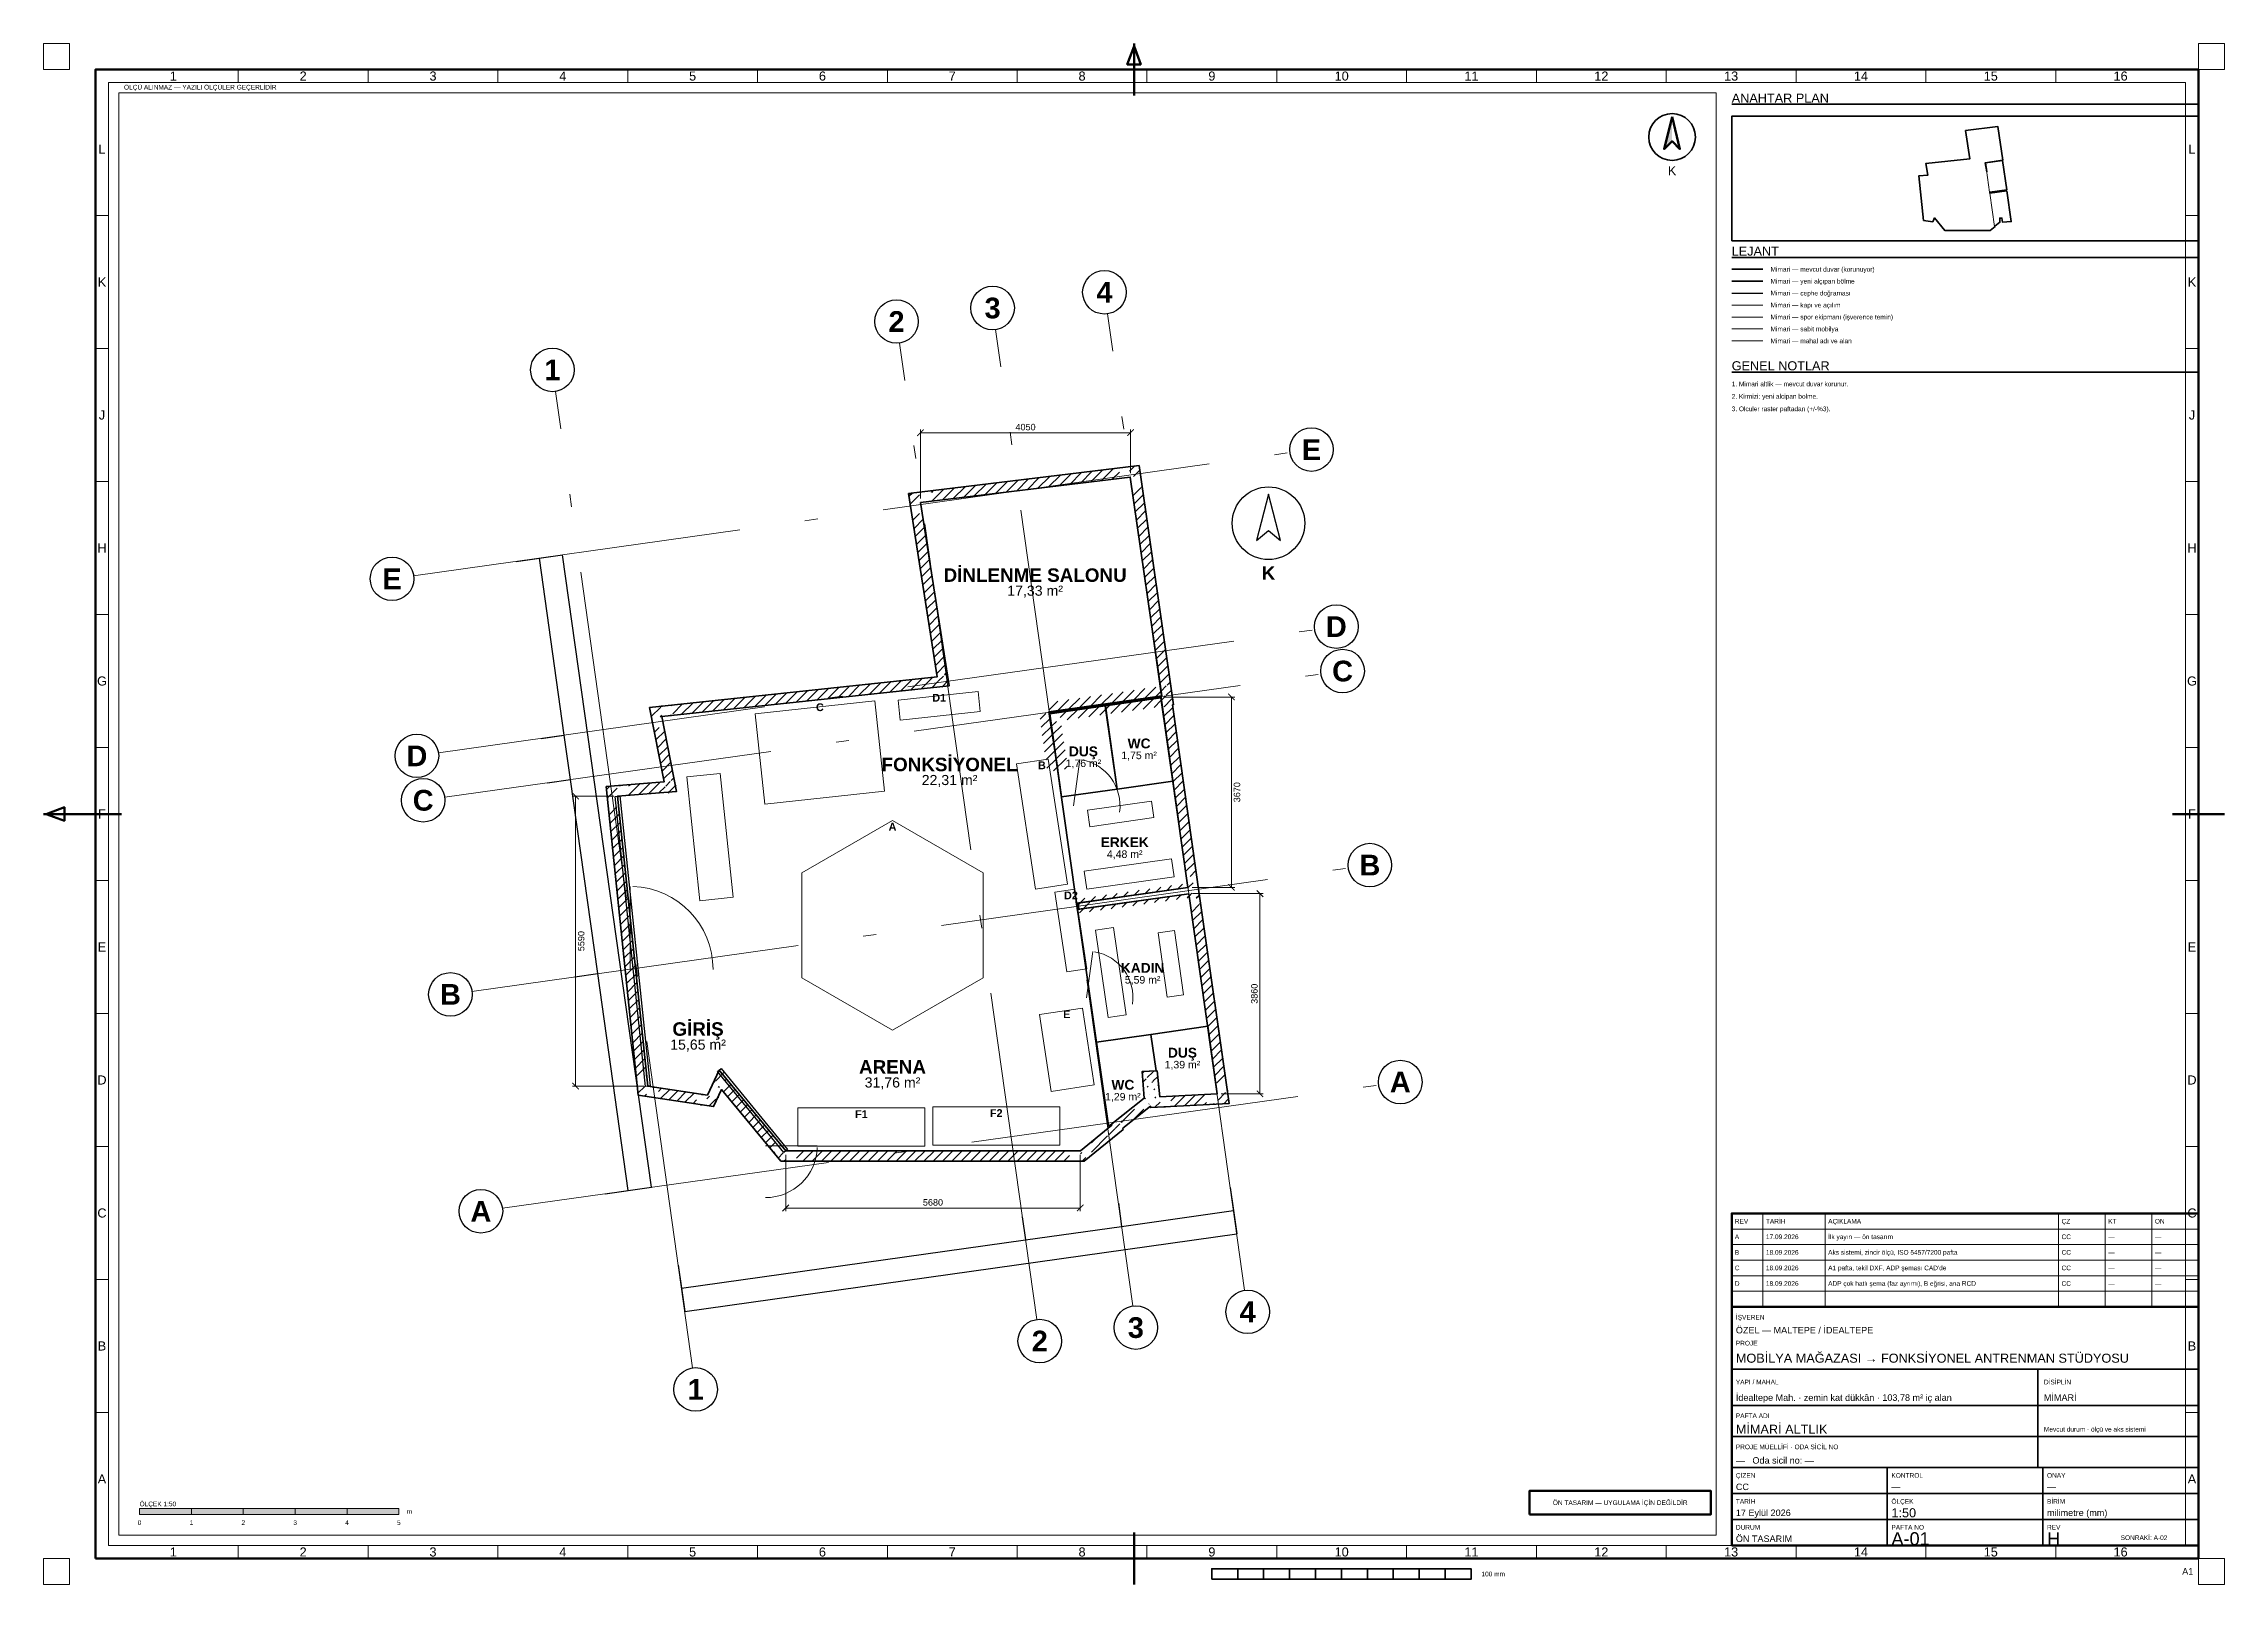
# Paper-space layout 'A-01 MİMARİ ALTLIK' of a CAD drawing. Header units: millimetres. Extents: x 0 to 841, y 0 to 594.
# The model-space entities are those that its viewports show. They can reach past a viewport. Long polylines and large blocks are cut down to what shows.
import ezdxf
from ezdxf.enums import TextEntityAlignment as Align

# ---------------------------------------------------------------- set-up
doc = ezdxf.new("R2010")
doc.units = ezdxf.units.MM
doc.linetypes.add('DASHDOT', pattern=[3.556, 2.54, -0.508, 0, -0.508])
for name, color, linetype, lineweight in [('A-CEPHE', 5, 'Continuous', 25), ('A-DUVAR-MEVCUT', 8, 'Continuous', 35), ('A-DUVAR-YENI', 1, 'Continuous', 35), ('A-EKIPMAN', 9, 'Continuous', 18), ('A-KAPI', 8, 'Continuous', 18), ('A-MOBILYA', 9, 'Continuous', 18), ('A-YAZI', 7, 'Continuous', 13), ('G-AKS-BALON', 8, 'Continuous', 25), ('G-AKS-HAT', 8, 'DASHDOT', 18), ('G-ANTET', 7, 'Continuous', 25), ('G-CERCEVE', 7, 'Continuous', 70), ('G-KUZEY', 7, 'Continuous', 25), ('G-OLCU', 7, 'Continuous', 13), ('G-OLCU-ZINCIR', 7, 'Continuous', 13), ('G-PAFTA-ZON', 8, 'Continuous', 13), ('G-YAZI', 7, 'Continuous', 18)]:
    doc.layers.add(name, color=color, linetype=linetype, lineweight=lineweight)
doc.layers.add('G-VIEWPORT', color=251, linetype='Continuous', lineweight=13, plot=False)
doc.styles.add('GYM', font='arial.ttf')
doc.styles.add('GYM-B', font='arialbd.ttf')
doc.styles.add('OpenSansCondensed-Light', font='OpenSansCondensed-Light.ttf')
doc.dimstyles.new('EZDXF', dxfattribs={"dimtxt": 0.25, "dimasz": 0.175, "dimexe": 0.375, "dimexo": 0.125, "dimgap": 0.1, "dimtad": 1, "dimlfac": 100, "dimzin": 12, "dimdsep": 46, "dimtxsty": 'OpenSansCondensed-Light', "dimblk": 'ARCHTICK', "dimcen": 2.5, "dimazin": 3, "dimtfac": 0.5, "dimtmove": 2, "dimatfit": 3})
doc.dimstyles.new('GYM-50', dxfattribs={"dimscale": 50, "dimtxt": 2.5, "dimasz": 2.5, "dimexe": 1.25, "dimexo": 1.5, "dimgap": 0.9, "dimtad": 1, "dimdec": 0, "dimtxsty": 'GYM', "dimblk": 'ARCHTICK', "dimcen": 2.5, "dimclrd": 7, "dimclre": 7, "dimclrt": 7, "dimazin": 3, "dimtfac": 1, "dimtmove": 0, "dimatfit": 3, "dimlwd": 18, "dimlwe": 13})

psp = doc.layouts.new('A-01 MİMARİ ALTLIK')

# ---------------------------------------------------------------- texts
at = {"layer": 'G-ANTET', "style": 'GYM'}
for s, height, p in [('K', 3.5, (628, 545)), ('0', 1.8, (37, 23.8)), ('1', 1.8, (57, 23.8)), ('2', 1.8, (77, 23.8)), ('3', 1.8, (97, 23.8)), ('4', 1.8, (117, 23.8)), ('5', 1.8, (137, 23.8))]:
    psp.add_text(s, height=height, dxfattribs=at).set_placement(p, align=Align.MIDDLE_CENTER)
for s, height, p in [('A', 1.8, (652.2, 134)), ('REV', 1.8, (652.2, 140)), ('TARİH', 1.8, (664.2, 140)), ('17.09.2026', 1.8, (664.2, 134)), ('AÇIKLAMA', 1.8, (688.2, 140)), ('İlk yayın — ön tasarım', 1.8, (688.2, 134)), ('ÇZ', 1.8, (778.2, 140)), ('CC', 1.8, (778.2, 134)), ('KT', 1.8, (796.2, 140)), ('ON', 1.8, (814.2, 140)), ('B', 1.8, (652.2, 128)), ('18.09.2026', 1.8, (664.2, 128)), ('Aks sistemi, zincir ölçü, ISO 5457/7200 pafta', 1.8, (688.2, 128)), ('CC', 1.8, (778.2, 128)), ('—', 1.8, (796.2, 134)), ('—', 1.8, (796.2, 128)), ('—', 1.8, (814.2, 134)), ('—', 1.8, (814.2, 128)), ('C', 1.8, (652.2, 122)), ('18.09.2026', 1.8, (664.2, 122)), ("A1 pafta, tekil DXF, ADP şeması CAD'de", 1.8, (688.2, 122)), ('CC', 1.8, (778.2, 122)), ('—', 1.8, (796.2, 122)), ('—', 1.8, (814.2, 122)), ('D', 1.8, (652.2, 116)), ('18.09.2026', 1.8, (664.2, 116)), ('ADP çok hatlı şema (faz ayrımı), B eğrisi, ana RCD', 1.8, (688.2, 116)), ('CC', 1.8, (778.2, 116)), ('—', 1.8, (796.2, 116)), ('—', 1.8, (814.2, 116)), ('İŞVEREN', 1.8, (652.6, 103)), ('ÖZEL — MALTEPE / İDEALTEPE', 2.5, (652.6, 98)), ('PROJE', 1.8, (652.6, 93)), ('MOBİLYA MAĞAZASI → FONKSİYONEL ANTRENMAN STÜDYOSU', 3.5, (652.6, 87.2)), ('YAPI / MAHAL', 1.8, (652.6, 78)), ('DİSİPLİN', 1.8, (771.4, 78)), ('İdealtepe Mah. · zemin kat dükkân · 103,78 m² iç alan', 2.5, (652.6, 72)), ('MİMARİ', 2.5, (771.4, 72)), ('PAFTA ADI', 1.8, (652.6, 65)), ('MİMARİ ALTLIK', 3.5, (652.6, 59.8)), ('Mevcut durum · ölçü ve aks sistemi', 1.8, (771.4, 59.8)), ('PROJE MÜELLİFİ · ODA SİCİL NO', 1.8, (652.6, 53)), ('—   Oda sicil no: —', 2.5, (652.6, 47.8)), ('ÇİZEN', 1.8, (652.6, 42)), ('KONTROL', 1.8, (712.6, 42)), ('ONAY', 1.8, (772.6, 42)), ('CC', 2.5, (652.6, 37.6)), ('—', 2.5, (712.6, 37.6)), ('—', 2.5, (772.6, 37.6)), ('ÖLÇEK 1:50', 1.8, (37, 31)), ('m', 1.8, (140, 28.1)), ('TARİH', 1.8, (652.6, 32)), ('17 Eylül 2026', 2.5, (652.6, 27.6)), ('ÖLÇEK', 1.8, (712.6, 32)), ('1:50', 3.5, (712.6, 27.6)), ('BİRİM', 1.8, (772.6, 32)), ('milimetre (mm)', 2.5, (772.6, 27.6)), ('ÖN TASARIM', 2.5, (652.6, 17.6)), ('DURUM', 1.8, (652.6, 22)), ('A-01', 5, (712.6, 17.6)), ('PAFTA NO', 1.8, (712.6, 22)), ('REV', 1.8, (772.6, 22)), ('H', 5, (772.6, 17.6)), ('SONRAKİ: A-02', 1.8, (801, 18))]:
    psp.add_text(s, height=height, dxfattribs=at).set_placement(p, align=Align.MIDDLE_LEFT)
at = {"layer": 'G-ANTET', "color": 1, "style": 'GYM'}
psp.add_text('ÖN TASARIM — UYGULAMA İÇİN DEĞİLDİR', height=1.8, dxfattribs=at).set_placement((608, 31.5), align=Align.MIDDLE_CENTER)
at = {"layer": 'G-CERCEVE', "style": 'GYM'}
psp.add_text('100 mm', height=1.8, dxfattribs=at).set_placement((554.5, 4), align=Align.MIDDLE_LEFT)
psp.add_text('A1', height=2.5, dxfattribs=at).set_placement((829, 5), align=Align.MIDDLE_RIGHT)
at = {"layer": 'G-PAFTA-ZON', "style": 'GYM'}
for s, p in [('1', (50.03, 581.5)), ('2', (100.09, 581.5)), ('3', (150.16, 581.5)), ('4', (200.22, 581.5)), ('5', (250.28, 581.5)), ('6', (300.34, 581.5)), ('7', (350.41, 581.5)), ('8', (400.47, 581.5)), ('9', (450.53, 581.5)), ('10', (500.59, 581.5)), ('11', (550.66, 581.5)), ('12', (600.72, 581.5)), ('13', (650.78, 581.5)), ('14', (700.84, 581.5)), ('15', (750.91, 581.5)), ('16', (800.97, 581.5)), ('L', (22.5, 553.36)), ('L', (828.5, 553.36)), ('K', (22.5, 502.09)), ('K', (828.5, 502.09)), ('J', (22.5, 450.82)), ('J', (828.5, 450.82)), ('H', (22.5, 399.55)), ('H', (828.5, 399.55)), ('G', (22.5, 348.27)), ('G', (828.5, 348.27)), ('F', (22.5, 297)), ('F', (828.5, 297)), ('E', (22.5, 245.73)), ('E', (828.5, 245.73)), ('D', (22.5, 194.45)), ('D', (828.5, 194.45)), ('C', (22.5, 143.18)), ('C', (828.5, 143.18)), ('B', (22.5, 91.91)), ('B', (828.5, 91.91)), ('A', (22.5, 40.64)), ('A', (828.5, 40.64)), ('1', (50.03, 12.5)), ('2', (100.09, 12.5)), ('3', (150.16, 12.5)), ('4', (200.22, 12.5)), ('5', (250.28, 12.5)), ('6', (300.34, 12.5)), ('7', (350.41, 12.5)), ('8', (400.47, 12.5)), ('9', (450.53, 12.5)), ('10', (500.59, 12.5)), ('11', (550.66, 12.5)), ('12', (600.72, 12.5)), ('13', (650.78, 12.5)), ('14', (700.84, 12.5)), ('15', (750.91, 12.5)), ('16', (800.97, 12.5))]:
    psp.add_text(s, height=3.5, dxfattribs=at).set_placement(p, align=Align.MIDDLE_CENTER)
at = {"layer": 'G-YAZI', "style": 'GYM'}
for s, height, p in [('ÖLÇÜ ALINMAZ — YAZILI ÖLÇÜLER GEÇERLİDİR', 1.8, (31, 577.2)), ('ANAHTAR PLAN', 3.5, (651, 573)), ('LEJANT', 3.5, (651, 514)), ('Mimari — mevcut duvar (korunuyor)', 1.8, (666, 507)), ('Mimari — yeni alçıpan bölme', 1.8, (666, 502.4)), ('Mimari — cephe doğraması', 1.8, (666, 497.8)), ('Mimari — kapı ve açılım', 1.8, (666, 493.2)), ('Mimari — spor ekipmanı (işverence temin)', 1.8, (666, 488.6)), ('Mimari — sabit mobilya', 1.8, (666, 484)), ('Mimari — mahal adı ve alan', 1.8, (666, 479.4)), ('GENEL NOTLAR', 3.5, (651, 469.8)), ('1. Mimari altlik — mevcut duvar korunur.', 1.8, (651, 462.8)), ('3. Olculer raster paftadan (+/-%3).', 1.8, (651, 453.2)), ('2. Kirmizi: yeni alcipan bolme.', 1.8, (651, 458))]:
    psp.add_text(s, height=height, dxfattribs=at).set_placement(p, align=Align.MIDDLE_LEFT)

msp = doc.modelspace()

# ---------------------------------------------------------------- texts
at = {"layer": 'A-EKIPMAN', "style": 'GYM-B'}
for s, p in [('C', (3900, 8553.31202)), ('D1', (6200, 8736.25055)), ('B', (8180, 7432.8534)), ('A', (5300, 6249.88661)), ('D2', (8740, 4925.57862)), ('E', (8660, 2634.89996)), ('F1', (4700, 710)), ('F2', (7300, 730))]:
    msp.add_text(s, height=150, dxfattribs=at).set_placement(p, align=Align.MIDDLE_CENTER)
at = {"layer": 'A-YAZI'}
for s, height, style, p in [('DİNLENME SALONU', 260, 'GYM-B', (8050, 11100)), ('17,33 m²', 195, 'GYM', (8050, 10800)), ('FONKSİYONEL', 260, 'GYM-B', (6400, 7450)), ('DUŞ', 190, 'GYM-B', (8981.23664, 7702.2495)), ('1,75 m²', 145, 'GYM', (10054.23645, 7625.00017)), ('WC', 190, 'GYM-B', (10054.23645, 7855.00017)), ('22,31 m²', 195, 'GYM', (6400, 7150)), ('1,76 m²', 145, 'GYM', (8981.23664, 7472.2495)), ('ERKEK', 190, 'GYM-B', (9777.09054, 5951.43909)), ('4,48 m²', 145, 'GYM', (9777.09054, 5721.43909)), ('KADIN', 190, 'GYM-B', (10122.70129, 3528.50033)), ('5,59 m²', 145, 'GYM', (10122.70129, 3298.50033)), ('GİRİŞ', 260, 'GYM-B', (1550, 2350)), ('15,65 m²', 195, 'GYM', (1550, 2050)), ('ARENA', 260, 'GYM-B', (5300, 1620)), ('1,39 m²', 145, 'GYM', (10890.77574, 1663.62044)), ('DUŞ', 190, 'GYM-B', (10890.77574, 1893.62044)), ('31,76 m²', 195, 'GYM', (5300, 1320)), ('WC', 190, 'GYM-B', (9742.088, 1275)), ('1,29 m²', 145, 'GYM', (9742.088, 1045))]:
    msp.add_text(s, height=height, dxfattribs=dict(at, style=style)).set_placement(p, align=Align.MIDDLE_CENTER)
at = {"layer": 'G-AKS-BALON', "style": 'GYM-B'}
for s, p in [('3', (7229.60505, 16248.88931)), ('4', (9386.42289, 16552.01029)), ('2', (5377.23919, 15988.55627)), ('1', (-1258.20667, 15056.00517)), ('E', (13378.20927, 13519.68238)), ('E', (-4350.23863, 11028.11152)), ('D', (13857.833, 10106.98224)), ('C', (13978.16993, 9250.74044)), ('D', (-3870.61491, 7615.41138)), ('C', (-3750.27797, 6759.16958)), ('B', (14503.93786, 5509.70723)), ('B', (-3224.51004, 3018.13636)), ('A', (15091.55678, 1328.58142)), ('A', (-2636.89113, -1162.98945)), ('4', (12148.53164, -3101.41469)), ('3', (9991.7138, -3404.53567)), ('2', (8139.34795, -3664.86871)), ('1', (1503.90208, -4597.41981))]:
    msp.add_text(s, height=399, dxfattribs=at).set_placement(p, align=Align.MIDDLE_CENTER)

# ---------------------------------------------------------------- blocks, each defined once
blk = doc.blocks.new('G_KUZEY')
blk.add_lwpolyline([(0, 560), (-230, -330), (0, -140), (230, -330)], close=True)
blk.add_circle((0, 0), 700)
at = {"style": 'GYM-B'}
blk.add_text('K', height=260, dxfattribs=at).set_placement((0, -960), align=Align.MIDDLE_CENTER)
blk = doc.blocks.new('_ARCHTICK')
at = {"color": 0, "linetype": 'BYBLOCK', "const_width": 0.15}
blk.add_lwpolyline([(-0.5, -0.5), (0.5, 0.5)], dxfattribs=at)

# ---------------------------------------------------------------- dimensions: what is measured, and where the dimension line sits
at = {"layer": 'G-OLCU'}
for base, p1, p2 in [((5840, 13845), (5840, 12500), (9890, 12990)), ((3240, -1100), (3240, 0), (8920, 0))]:
    msp.add_linear_dim(base=base, p1=p1, p2=p2, dimstyle='GYM-50', dxfattribs=at).render()
for base, p1, p2 in [((11835, 8750), (10470, 8750), (11000, 5080)), ((-810, 6840), (0, 6840), (580, 1250)), ((12385, 1100), (11560, 1100), (11010, 4960))]:
    msp.add_linear_dim(base=base, p1=p1, p2=p2, angle=90, dimstyle='GYM-50', dxfattribs=at).render()
at = {"layer": 'G-OLCU-ZINCIR'}
for base, p1, p2, angle in [((650.79886, -700.93475), (-240.4424, -826.19055), (-1953.78991, 11364.91042), 98), ((-1028.54555, 8014.83818), (-1474.16618, 7952.21028), (-1953.78991, 11364.91042), 98), ((-908.20861, 7158.59638), (-1353.82924, 7095.96848), (-1474.16618, 7952.21028), 98), ((-382.44068, 3417.56316), (-828.06131, 3354.93527), (-1353.82924, 7095.96848), 98), ((205.17823, -763.56265), (-240.4424, -826.19055), (-828.06131, 3354.93527), 98), ((1292.35897, -3092.21235), (1167.10318, -2200.97108), (11811.73274, -704.96596), 8), ((9717.54279, -1453.70757), (9654.91489, -1008.08694), (11811.73274, -704.96596), 8), ((7865.17694, -1714.04061), (7802.54904, -1268.41998), (9654.91489, -1008.08694), 8), ((1229.73107, -2646.59171), (1167.10318, -2200.97108), (7802.54904, -1268.41998), 8)]:
    msp.add_linear_dim(base=base, p1=p1, p2=p2, angle=angle, dimstyle='EZDXF', dxfattribs=at).render()

# ---------------------------------------------------------------- hatches: boundary and pattern name
at = {"layer": 'A-DUVAR-MEVCUT'}
h = msp.add_hatch(dxfattribs=at)
h.set_pattern_fill('ANSI31', scale=40)
h.paths.add_polyline_path([(11012, 4959), (11563, 1104), (11760.98784, 1132.29865), (11209.98784, 4987.29865)])
h.paths.add_polyline_path([(11353, 1092.99729), (11563, 1104), (11532.98444, 1314), (11735.01704, 1314), (11773, 1048.25716), (11773, 914.72839), (11377.37373, 894), (11353, 894)])
h.paths.add_polyline_path([(11563, 1104), (10456, 1046), (10466.46442, 846.27395), (11573.46442, 904.27395)])
h.paths.add_polyline_path([(10432.29032, 1256), (10456, 1046), (10666, 1057.00271), (10666, 856.72839), (10278.39157, 836.42009), (10275.47486, 862.25383), (10246, 838.72565), (10246, 1256)])
h.paths.add_polyline_path([(10456, 1046), (10400, 1542), (10201.26266, 1519.56191), (10257.26266, 1023.56191)])
h.paths.add_polyline_path([(10190, 1332), (10190, 1534.60563), (10400, 1542), (10423.70968, 1332)])
h.paths.add_polyline_path([(10400, 1542), (10116, 1532), (10123.03789, 1332.12387), (10407.03789, 1342.12387)])
h.paths.add_polyline_path([(10326, 1322), (10129.89105, 1322), (10116, 1532), (10326, 1539.39437)])
h.paths.add_polyline_path([(10116, 1532), (10150, 1018), (10349.56388, 1031.20072), (10315.56388, 1545.20072)])
h.paths.add_polyline_path([(9940, 850.36842), (10150, 1018), (10136.10895, 1228), (10360, 1228), (10360, 840.69587), (10278.39157, 836.42009), (10275.47486, 862.25383), (10207.50852, 808), (9940, 808)])
h.paths.add_polyline_path([(10150, 1018), (9527.47436, 521.07164), (9652.24609, 364.7642), (10274.77173, 861.69256)])
h.paths.add_polyline_path([(9317.47436, 322.81752), (9531, 498), (9527.47436, 521.07164), (9737.47436, 688.70322), (9737.47436, 408.70048), (9618.47696, 311.07164), (9317.47436, 311.07164)])
h.paths.add_polyline_path([(9527.47436, 521.07164), (9531, 498), (9728.70495, 528.21182), (9725.17931, 551.28346)])
h.paths.add_polyline_path([(9321, 325.71005), (9531, 498), (9527.47436, 521.07164), (9741, 691.51754), (9741, 411.59301), (9590.35551, 288), (9321, 288)])
h.paths.add_polyline_path([(9531, 498), (8924, 0), (9050.85552, -154.62108), (9657.85552, 343.37892)])
h.paths.add_polyline_path([(9134, -86.40699), (8995.54426, -200), (8714, -200), (8714, 0), (8924, 0), (9134, 172.28995)])
h.paths.add_polyline_path([(8924, 0), (3241, 0), (3241, -200), (8924, -200)])
h.paths.add_polyline_path([(3067.59807, 210), (3241, 0), (3451, 0), (3451, -200), (3146.77475, -200), (3031, -59.78993), (3031, 210)])
h.paths.add_polyline_path([(3241, 0), (1957, 1555), (1802.78013, 1427.65703), (3086.78013, -127.34297)])
h.paths.add_polyline_path([(1858.5625, 1345), (1957, 1555), (2130.40193, 1345)])
h.paths.add_polyline_path([(1957, 1555), (1732, 1075), (1913.09179, 990.11322), (2138.09179, 1470.11322)])
h.paths.add_polyline_path([(1522, 904.11387), (1522, 1106.32697), (1732, 1075), (1830.4375, 1285), (1942, 1285), (1942, 1051.78408), (1854.44496, 865), (1784.19936, 865)])
h.paths.add_polyline_path([(1732, 1075), (579, 1247), (549.49132, 1049.18888), (1702.49132, 877.18888)])
h.paths.add_polyline_path([(557.26033, 1457), (579, 1247), (789, 1215.67303), (789, 1037), (631.19936, 1037), (396.03926, 1072.08026), (369, 1333.27294), (369, 1457)])
h.paths.add_polyline_path([(579, 1247), (0, 6840), (-198.93685, 6819.40561), (380.06315, 1226.40561)])
h.paths.add_polyline_path([(210, 6856.82218), (0, 6840), (21.73967, 6630), (-179.32916, 6630), (-210, 6926.27294), (-210, 7023.81848), (116.83741, 7050), (210, 7050)])
h.paths.add_polyline_path([(0, 6840), (1136, 6931), (1120.03003, 7130.36138), (-15.96997, 7039.36138)])
h.paths.add_polyline_path([(1094.75781, 7141), (1136, 6931), (926, 6914.17782), (926, 7141)])
h.paths.add_polyline_path([(1136, 6931), (853, 8372), (656.74886, 8333.45796), (939.74886, 6892.45796)])
h.paths.add_polyline_path([(1063, 8394.4824), (853, 8372), (894.24219, 8162), (690.42172, 8162), (643, 8403.46539), (643, 8550.6605), (935.73101, 8582), (1063, 8582)])
h.paths.add_polyline_path([(853, 8372), (6392, 8965), (6370.70986, 9163.8636), (831.70986, 8570.8636)])
h.paths.add_polyline_path([(6359.19864, 9175), (6392, 8965), (6182, 8942.5176), (6182, 9175)])
h.paths.add_polyline_path([(6392, 8965), (5840, 12499), (5642.39599, 12468.13486), (6194.39599, 8934.13486)])
h.paths.add_polyline_path([(6050, 12524.49073), (5840, 12499), (5872.80136, 12289), (5670.37631, 12289), (5630, 12547.49617), (5630, 12674.9773), (5910.28884, 12709), (6050, 12709)])
h.paths.add_polyline_path([(5840, 12499), (9885, 12990), (9860.90001, 13188.54267), (5815.90001, 12697.54267)])
h.paths.add_polyline_path([(9915.16355, 12780), (9885, 12990), (9675, 12964.50927), (9675, 13165.9773), (9955.28884, 13200), (10056.88905, 13200), (10095, 12934.6698), (10095, 12780)])
h.paths.add_polyline_path([(9885, 12990), (10491, 8771), (10688.96826, 8799.43536), (10082.96826, 13018.43536)])
h.paths.add_polyline_path([(10500.33896, 8561), (10473, 8753), (10281, 8725.32836), (10281, 8741.19293), (10491, 8771), (10460.83645, 8981), (10662.88905, 8981), (10701, 8715.6698), (10701, 8598.80247), (10697.05334, 8598.24229), (10701, 8570.52514), (10701, 8561)])
h.paths.add_polyline_path([(10491, 8771), (8314, 8462), (8342.10598, 8263.98471), (10519.10598, 8572.98471)])
h.paths.add_polyline_path([(8524, 8472.10401), (8329, 8444), (8356.21177, 8252), (8346.09066, 8252), (8314, 8462), (8524, 8491.80707)])
h.paths.add_polyline_path([(8314, 8462), (8485.61987, 7338.92633), (8683.32482, 7369.13815), (8511.70495, 8492.21182)])
h.paths.add_polyline_path([(8455.85699, 7548.92633), (8485.61987, 7338.92633), (8453.52921, 7548.92633)])
h.paths.add_polyline_path([(8485.61987, 7338.92633), (8329, 8444), (8130.97892, 8415.93487), (8287.59879, 7310.8612)])
h.paths.add_polyline_path([(8539, 8474.26586), (8329, 8444), (8358.76288, 8234), (8348.84129, 8234), (8314, 8462), (8539, 8493.93615)])
h.paths.add_polyline_path([(8329, 8444), (10473, 8753), (10444.47015, 8950.95466), (8300.47015, 8641.95466)])
h.paths.add_polyline_path([(10502.90199, 8543), (10473, 8753), (10263, 8722.73414), (10263, 8738.63803), (10491, 8771), (10463.4219, 8963), (10665.4745, 8963), (10683, 8840.98663), (10683, 8543)])
h.paths.add_polyline_path([(10473, 8753), (10996, 5080), (11194.00282, 5108.1937), (10671.00282, 8781.1937)])
h.paths.add_polyline_path([(11024.72088, 4870), (11012, 4959), (10786, 4926.84981), (10786, 5050.16768), (10996, 5080), (10966.09801, 5290), (11168.11534, 5290), (11206, 5023.93814), (11206, 4870)])
h.paths.add_polyline_path([(10996, 5080), (8876.81642, 4778.95156), (8904.94574, 4580.93959), (11024.12932, 4881.98803)])
h.paths.add_polyline_path([(9086.81642, 4685.12827), (8895.31677, 4657.88601), (8876.81642, 4778.95156), (9086.81642, 4808.78389)])
h.paths.add_polyline_path([(8876.81642, 4778.95156), (8895.31677, 4657.88601), (9093.02171, 4688.09783), (9074.52136, 4809.16338)])
h.paths.add_polyline_path([(9105.31677, 4687.76008), (8895.31677, 4657.88601), (8876.81642, 4778.95156), (9105.31677, 4811.41202)])
h.paths.add_polyline_path([(8895.31677, 4657.88601), (11012, 4959), (10983.8321, 5157.00649), (8867.14886, 4855.8925)])
h.paths.add_polyline_path([(11042.01556, 4749), (11012, 4959), (10802, 4929.12593), (10802, 5052.44061), (10996, 5080), (10983.32725, 5169), (11185.34458, 5169), (11222, 4911.57103), (11222, 4910.09728), (11221.04179, 4909.96115), (11222, 4903.25716), (11222, 4749)])

# ---------------------------------------------------------------- linework, layer by layer
at = {"layer": 'A-CEPHE'}
for points in [[(-44.75972, 6835.35588), (44.75972, 6844.64412), (624.75972, 1254.64412), (535.24028, 1245.35588)], [(3274.7883, 28.54425), (3205.2117, -28.54425), (1925.2117, 1531.45575), (1994.7883, 1588.54425)]]:
    msp.add_lwpolyline(points, close=True, dxfattribs=at)
at = {"layer": 'A-DUVAR-MEVCUT'}
for points in [[(11221.04179, 4909.96115), (11791.94357, 915.72091), (10278.39157, 836.42009), (10275.47486, 862.25383), (9742.65371, 436.93168), (9745.91018, 415.62146), (8995.54426, -200), (3146.77475, -200), (2003.97522, 1183.99787), (1849.85398, 855.2059), (396.03926, 1072.08026), (-220.01508, 7023.01622), (896.54259, 7112.45878), (614.68743, 8547.62938), (6162.00312, 9141.51965), (5610.45834, 12672.60525), (10055.14799, 13212.12135), (10717.45096, 8601.13749), (10697.05334, 8598.24229), (11222.20569, 4910.1265)], [(11012, 4959), (11563, 1104), (10456, 1046), (10400, 1542), (10116, 1532), (10150, 1018), (9527.47436, 521.07164), (9531, 498), (8924, 0), (3241, 0), (1957, 1555), (1732, 1075), (579, 1247), (0, 6840), (1136, 6931), (853, 8372), (6392, 8965), (5840, 12499), (9885, 12990), (10491, 8771), (8314, 8462), (8485.61987, 7338.92633), (8329, 8444), (10473, 8753), (10996, 5080), (8876.81642, 4778.95156), (8895.31677, 4657.88601)]]:
    msp.add_lwpolyline(points, close=True, dxfattribs=at)
at = {"layer": 'A-DUVAR-YENI'}
for points in [[(10473, 8753), (8329, 8444), (8849, 4775), (10996, 5080)], [(9403.29452, 8580.48246), (9631.66352, 6976.65965), (8558.61802, 6823.86825), (8331.29042, 8427.83935)], [(10475.81937, 8733.19972), (10704.18837, 7129.37691), (9632.65354, 6976.80062), (9404.28454, 8580.62343)], [(11012, 4959), (8868, 4654), (9466, 472), (10150, 1018), (10116, 1532), (10400, 1542), (10456, 1046), (11563, 1104)], [(10280.14346, 2245.09933), (10380.77907, 1541.32321), (10116, 1532), (10150, 1018), (9496.83309, 496.61238), (9463.16892, 491.79861), (9233.85158, 2095.4861)], [(11377.47369, 2402.01073), (11563, 1104), (10456, 1046), (10400, 1542), (10381.78418, 1541.3586), (10281.13339, 2245.24089)]]:
    msp.add_lwpolyline(points, close=True, dxfattribs=at)
at = {"layer": 'A-EKIPMAN'}
for points in [[(6991.3334, 8468.45876), (6949.89041, 8856.25055), (5408.6666, 8691.54124), (5450.10959, 8303.74945)], [(4960.45095, 8673.31202), (2653.58692, 8426.77938), (2839.54905, 6686.68798), (5146.41308, 6933.22062)], [(8301.8949, 7552.8534), (7689.02869, 7459.07169), (8058.1051, 5047.1466), (8670.97131, 5140.92831)], [(5300, 6369.88661), (3550.72689, 5359.9433), (3550.72689, 3340.0567), (5300, 2330.11339), (7049.27311, 3340.0567), (7049.27311, 5359.9433)], [(8815.52917, 5045.57862), (8430.01656, 4986.5869), (8664.47083, 3454.42138), (9049.98344, 3513.4131)], [(9188.61305, 1272.15913), (8961.72182, 2754.89996), (8131.38695, 2627.84087), (8358.27818, 1145.10004)], [(8525, 110), (8525, 850), (6075, 850), (6075, 110)], [(5925, 90), (5925, 830), (3475, 830), (3475, 90)]]:
    msp.add_lwpolyline(points, close=True, dxfattribs=at)
at = {"layer": 'A-KAPI'}
for p, q in [((8787.3721, 6654.37937), (8912.6279, 7545.62063)), ((240, 3500), (240, 5100)), ((9037.3721, 2954.37937), (9162.6279, 3845.62063)), ((2850, 100), (3850, 100))]:
    msp.add_line(p, q, dxfattribs=at)
for centre, radius, start, end in [((8787.3721, 6654.37937), 900, -8, 80), ((240, 3500), 1600, 0, 88), ((9037.3721, 2954.37937), 900, -8, 80), ((2850, 100), 1000, -90, -2)]:
    msp.add_arc(centre, radius, start, end, dxfattribs=at)
at = {"layer": 'A-MOBILYA'}
for points in [[(1977.78546, 7277.39803), (1331.34623, 7209.45452), (1582.21454, 4822.60197), (2228.65377, 4890.54548)], [(9058.45138, 6566.50755), (9103.4583, 6249.68839), (10341.03313, 6425.49665), (10296.02621, 6742.31581)], [(8998.13474, 5391.34292), (9047.36105, 5044.82197), (10730.46282, 5283.9212), (10681.23651, 5630.44215)], [(9561.81032, 4306.5688), (9215.33462, 4257.02493), (9455.97628, 2574.143), (9802.45197, 2623.68687)], [(10737.02973, 4247.3292), (10420.25195, 4202.03195), (10597.19435, 2964.61876), (10913.97212, 3009.91602)]]:
    msp.add_lwpolyline(points, close=True, dxfattribs=at)
at = {"layer": 'G-AKS-BALON'}
for centre in [(9386.42289, 16552.01029), (5377.23919, 15988.55627), (7229.60505, 16248.88931), (-1258.20667, 15056.00517), (13378.20927, 13519.68238), (-4350.23863, 11028.11152), (13857.833, 10106.98224), (13978.16993, 9250.74044), (-3870.61491, 7615.41138), (-3750.27797, 6759.16958), (14503.93786, 5509.70723), (-3224.51004, 3018.13636), (15091.55678, 1328.58142), (-2636.89113, -1162.98945), (12148.53164, -3101.41469), (8139.34795, -3664.86871), (9991.7138, -3404.53567), (1503.90208, -4597.41981)]:
    msp.add_circle(centre, 420, dxfattribs=at)
at = {"layer": 'G-AKS-HAT'}
for p, q in [((12090.07894, -2685.5021), (9444.87559, 16136.0977)), ((8080.89524, -3248.95612), (5435.6919, 15572.64368)), ((9933.2611, -2988.62308), (7288.05775, 15832.97672)), ((1445.44938, -4181.50722), (-1199.75397, 14640.09258)), ((-3934.32604, 11086.56422), (12962.29668, 13461.22968)), ((-3454.70232, 7673.86408), (13441.92041, 10048.52954)), ((-3334.36538, 6817.62228), (13562.25734, 9192.28774)), ((-2808.59745, 3076.58907), (14088.02527, 5451.25453)), ((-2220.97854, -1104.53675), (14675.64419, 1270.12871))]:
    msp.add_line(p, q, dxfattribs=at)

# ---------------------------------------------------------------- block references
at = {"layer": 'G-KUZEY'}
msp.add_blockref('G_KUZEY', (12550, 12100), dxfattribs=at)

msp.set_redraw_order([(e.dxf.handle, doc.entitydb.next_handle()) for e in msp.query("TEXT MTEXT ATTDEF DIMENSION ARC_DIMENSION")])  # texts and dimensions are drawn at this point

# ---------------------------------------------------------------- hatches: boundary and pattern name
at = {"layer": 'G-ANTET'}
for color, points in [(7, [(628, 565.74), (624.94, 553.32), (628, 556.38)]), (7, [(37, 27), (57, 27), (57, 29.2), (37, 29.2)]), (0, [(57, 27), (77, 27), (77, 29.2), (57, 29.2)]), (7, [(77, 27), (97, 27), (97, 29.2), (77, 29.2)]), (0, [(97, 27), (117, 27), (117, 29.2), (97, 29.2)]), (7, [(117, 27), (137, 27), (137, 29.2), (117, 29.2)])]:
    psp.add_hatch(color=color, dxfattribs=at).paths.add_polyline_path(points)

# ---------------------------------------------------------------- linework, layer by layer
at = {"layer": 'G-ANTET', "color": 8, "linetype": 'Continuous', "lineweight": 35}
psp.add_line((651, 507), (663, 507), dxfattribs=at)
at = {"layer": 'G-ANTET', "color": 1, "linetype": 'Continuous', "lineweight": 35}
psp.add_line((651, 502.4), (663, 502.4), dxfattribs=at)
at = {"layer": 'G-ANTET', "color": 5, "linetype": 'Continuous', "lineweight": 25}
psp.add_line((651, 497.8), (663, 497.8), dxfattribs=at)
at = {"layer": 'G-ANTET', "color": 8, "linetype": 'Continuous', "lineweight": 18}
psp.add_line((651, 493.2), (663, 493.2), dxfattribs=at)
at = {"layer": 'G-ANTET', "color": 9, "linetype": 'Continuous', "lineweight": 18}
for p, q in [((651, 488.6), (663, 488.6)), ((651, 484), (663, 484))]:
    psp.add_line(p, q, dxfattribs=at)
at = {"layer": 'G-ANTET', "color": 7, "linetype": 'Continuous', "lineweight": 13}
psp.add_line((651, 479.4), (663, 479.4), dxfattribs=at)
at = {"layer": 'G-ANTET', "lineweight": 18}
for p, q in [((663, 107), (663, 143)), ((687, 107), (687, 143)), ((777, 107), (777, 143)), ((795, 107), (795, 143)), ((813, 107), (813, 143)), ((651, 137), (831, 137)), ((651, 131), (831, 131)), ((651, 125), (831, 125)), ((651, 119), (831, 119)), ((651, 113), (831, 113)), ((651, 107), (831, 107))]:
    psp.add_line(p, q, dxfattribs=at)
at = {"layer": 'G-ANTET', "lineweight": 35}
for p, q in [((651, 83), (831, 83)), ((769, 69), (769, 83)), ((651, 69), (831, 69)), ((769, 45), (769, 69)), ((651, 57), (831, 57)), ((651, 45), (831, 45)), ((711, 15), (711, 45)), ((771, 15), (771, 45)), ((651, 35), (831, 35)), ((651, 25), (831, 25))]:
    psp.add_line(p, q, dxfattribs=at)
at = {"layer": 'G-ANTET', "lineweight": 50}
for points in [[(628, 565.74), (624.94, 553.32), (628, 556.38), (631.06, 553.32)], [(651, 107), (831, 107), (831, 143), (651, 143)]]:
    psp.add_lwpolyline(points, close=True, dxfattribs=at)
at = {"layer": 'G-ANTET', "lineweight": 35}
for points in [[(651, 518), (831, 518), (831, 566), (651, 566)], [(757.11, 537.27), (758.8, 525.4), (755.39, 525.22), (755.22, 526.75), (754.35, 526.72), (754.45, 525.13), (752.53, 523.6), (752.55, 523.53), (750.68, 522), (733.18, 522), (729.22, 526.79), (728.53, 525.31), (724.98, 525.84), (723.2, 543.06), (726.7, 543.34), (725.82, 547.78), (742.88, 549.61), (741.18, 560.49), (753.64, 562), (755.5, 549.01), (748.8, 548.06), (749.33, 544.6), (748.84, 548), (755.45, 548.95), (757.06, 537.64), (750.53, 536.72), (750.59, 536.34), (757.11, 537.27)]]:
    psp.add_lwpolyline(points, close=True, dxfattribs=at)
at = {"layer": 'G-ANTET', "lineweight": 13}
for points in [[(755.45, 548.95), (748.84, 548), (750.45, 536.7), (757.06, 537.64), (755.45, 548.95)], [(757.11, 537.27), (750.5, 536.33), (752.35, 523.45), (754.45, 525.13), (754.35, 526.72), (755.22, 526.75), (755.39, 525.22), (758.8, 525.4), (757.11, 537.27)]]:
    psp.add_lwpolyline(points, close=True, dxfattribs=at)
at = {"layer": 'G-ANTET', "lineweight": 100}
psp.add_lwpolyline([(651, 15), (831, 15), (831, 107), (651, 107)], close=True, dxfattribs=at)
at = {"layer": 'G-ANTET', "color": 1, "lineweight": 50}
psp.add_lwpolyline([(573, 27), (643, 27), (643, 36), (573, 36)], close=True, dxfattribs=at)
at = {"layer": 'G-ANTET', "lineweight": 18}
for points in [[(37, 27), (57, 27), (57, 29.2), (37, 29.2)], [(57, 27), (77, 27), (77, 29.2), (57, 29.2)], [(77, 27), (97, 27), (97, 29.2), (77, 29.2)], [(97, 27), (117, 27), (117, 29.2), (97, 29.2)], [(117, 27), (137, 27), (137, 29.2), (117, 29.2)]]:
    psp.add_lwpolyline(points, close=True, dxfattribs=at)
at = {"layer": 'G-ANTET', "lineweight": 35}
psp.add_circle((628, 558), 9, dxfattribs=at)
at = {"layer": 'G-CERCEVE', "lineweight": 70}
for p, q in [((420.5, 574), (420.5, 594)), ((0, 297), (30, 297)), ((821, 297), (841, 297)), ((420.5, 0), (420.5, 20))]:
    psp.add_line(p, q, dxfattribs=at)
at = {"layer": 'G-CERCEVE', "lineweight": 35}
for p, q in [((450.5, 2), (450.5, 6)), ((460.5, 2), (460.5, 6)), ((470.5, 2), (470.5, 6)), ((480.5, 2), (480.5, 6)), ((490.5, 2), (490.5, 6)), ((500.5, 2), (500.5, 6)), ((510.5, 2), (510.5, 6)), ((520.5, 2), (520.5, 6)), ((530.5, 2), (530.5, 6)), ((540.5, 2), (540.5, 6)), ((550.5, 2), (550.5, 6))]:
    psp.add_line(p, q, dxfattribs=at)
at = {"layer": 'G-CERCEVE', "lineweight": 13}
for points in [[(0, 584), (10, 584), (10, 594), (0, 594)], [(831, 584), (841, 584), (841, 594), (831, 594)], [(0, 0), (10, 0), (10, 10), (0, 10)], [(831, 0), (841, 0), (841, 10), (831, 10)]]:
    psp.add_lwpolyline(points, close=True, dxfattribs=at)
at = {"layer": 'G-CERCEVE', "lineweight": 70}
for points in [[(420.5, 593), (417.9, 586), (423.1, 586)], [(20, 10), (831, 10), (831, 584), (20, 584)], [(1, 297), (8, 294.4), (8, 299.6)]]:
    psp.add_lwpolyline(points, close=True, dxfattribs=at)
at = {"layer": 'G-CERCEVE', "lineweight": 18}
psp.add_lwpolyline([(29, 19), (645, 19), (645, 575), (29, 575)], close=True, dxfattribs=at)
at = {"layer": 'G-CERCEVE', "lineweight": 35}
psp.add_lwpolyline([(450.5, 2), (550.5, 2), (550.5, 6), (450.5, 6)], close=True, dxfattribs=at)
at = {"layer": 'G-PAFTA-ZON', "lineweight": 13}
for p, q in [((75.06, 579), (75.06, 584)), ((125.12, 579), (125.12, 584)), ((175.19, 579), (175.19, 584)), ((225.25, 579), (225.25, 584)), ((275.31, 579), (275.31, 584)), ((325.38, 579), (325.38, 584)), ((375.44, 579), (375.44, 584)), ((425.5, 579), (425.5, 584)), ((475.56, 579), (475.56, 584)), ((525.62, 579), (525.62, 584)), ((575.69, 579), (575.69, 584)), ((625.75, 579), (625.75, 584)), ((675.81, 579), (675.81, 584)), ((725.88, 579), (725.88, 584)), ((775.94, 579), (775.94, 584)), ((20, 527.73), (25, 527.73)), ((826, 527.73), (831, 527.73)), ((20, 476.45), (25, 476.45)), ((826, 476.45), (831, 476.45)), ((20, 425.18), (25, 425.18)), ((826, 425.18), (831, 425.18)), ((20, 373.91), (25, 373.91)), ((826, 373.91), (831, 373.91)), ((20, 322.64), (25, 322.64)), ((826, 322.64), (831, 322.64)), ((20, 271.36), (25, 271.36)), ((826, 271.36), (831, 271.36)), ((20, 220.09), (25, 220.09)), ((826, 220.09), (831, 220.09)), ((20, 168.82), (25, 168.82)), ((826, 168.82), (831, 168.82)), ((20, 117.55), (25, 117.55)), ((826, 117.55), (831, 117.55)), ((20, 66.27), (25, 66.27)), ((826, 66.27), (831, 66.27)), ((75.06, 10), (75.06, 15)), ((125.12, 10), (125.12, 15)), ((175.19, 10), (175.19, 15)), ((225.25, 10), (225.25, 15)), ((275.31, 10), (275.31, 15)), ((325.38, 10), (325.38, 15)), ((375.44, 10), (375.44, 15)), ((425.5, 10), (425.5, 15)), ((475.56, 10), (475.56, 15)), ((525.62, 10), (525.62, 15)), ((575.69, 10), (575.69, 15)), ((625.75, 10), (625.75, 15)), ((675.81, 10), (675.81, 15)), ((725.88, 10), (725.88, 15)), ((775.94, 10), (775.94, 15))]:
    psp.add_line(p, q, dxfattribs=at)
psp.add_lwpolyline([(25, 15), (826, 15), (826, 579), (25, 579)], close=True, dxfattribs=at)
at = {"layer": 'G-YAZI', "lineweight": 35}
for p, q in [((651, 570.6), (831, 570.6)), ((651, 511.6), (831, 511.6)), ((651, 467.4), (831, 467.4))]:
    psp.add_line(p, q, dxfattribs=at)

psp.set_redraw_order([(e.dxf.handle, doc.entitydb.next_handle()) for e in psp.query("TEXT MTEXT ATTDEF DIMENSION ARC_DIMENSION")])  # texts and dimensions are drawn at this point

# ---------------------------------------------------------------- viewports
at = {"layer": 'G-VIEWPORT'}
psp.add_viewport(center=(337, 297), size=(616, 556), view_center_point=(5781.40252, 6494.97124), view_height=27800, dxfattribs=at)

doc.saveas('drawing.dxf')
